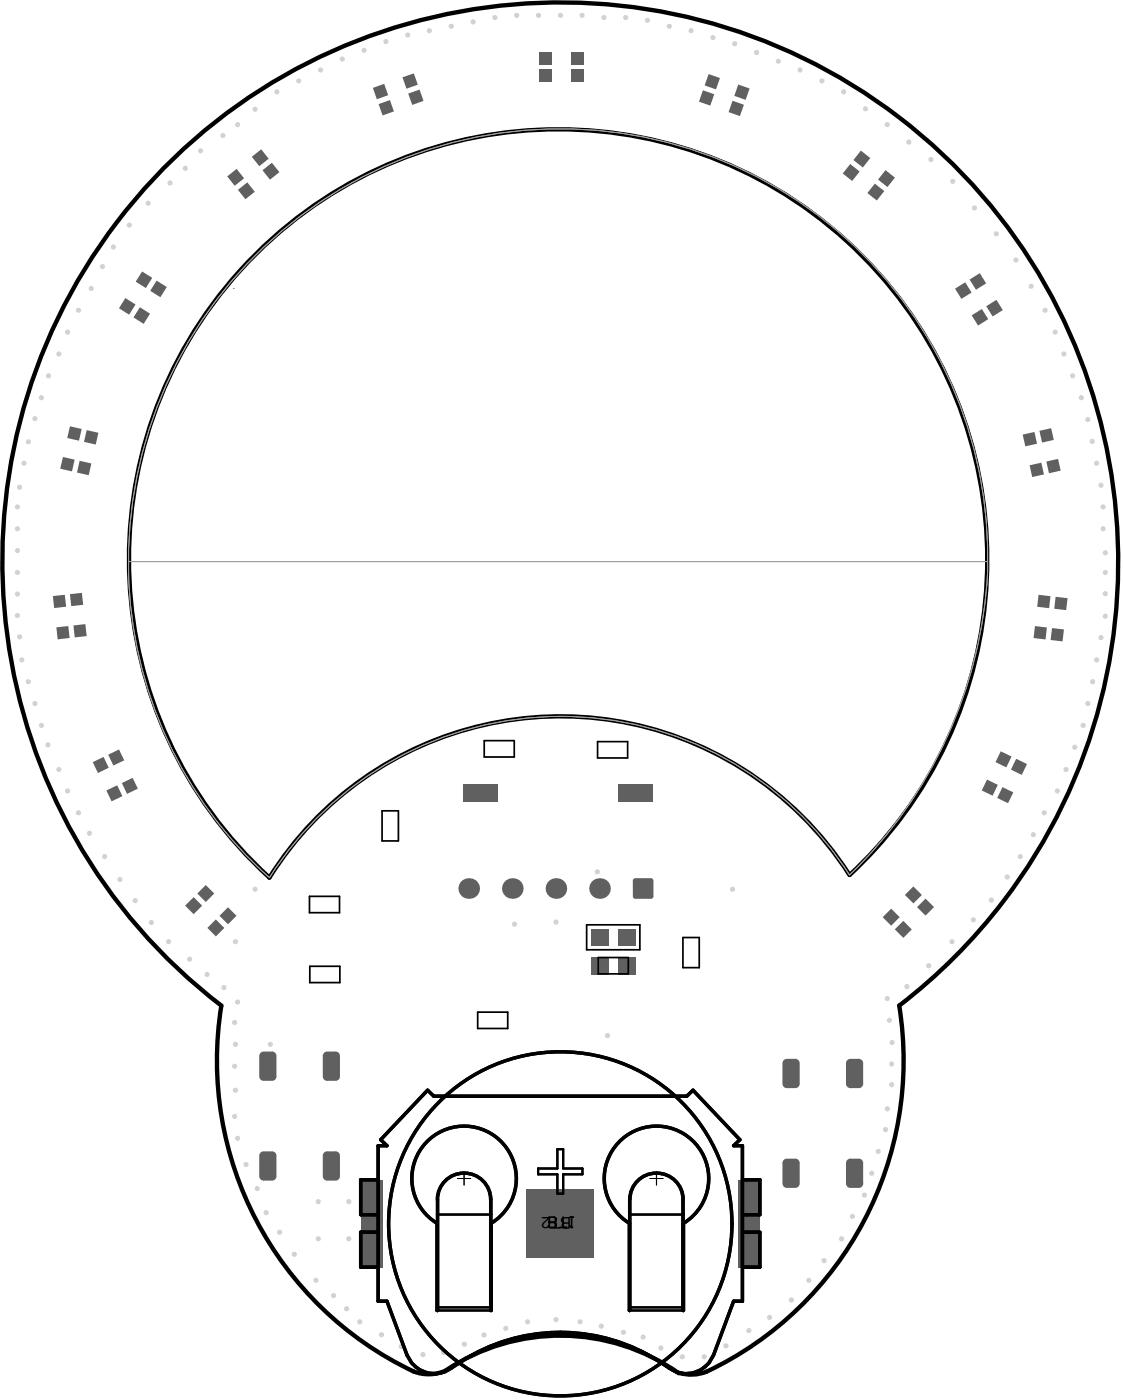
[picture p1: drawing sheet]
<svg xmlns="http://www.w3.org/2000/svg" width="217mm" height="271mm" viewBox="0 0 217 271" stroke-linecap="round" stroke-linejoin="round" font-family="sans-serif">
<defs><g id="words">
<text font-size="3.1" x="110.5" y="235.5" transform="rotate(-180 110.5 235.5)">BT2</text>
</g></defs>
<path d="M45.1 55.8h.1M51 47.8a82.8 82.8 0 0 1 90.3-16.1 82.8 82.8 0 0 1 49.8 77h-166.2a83.7 83.7 0 0 1 26.1-60.9zM24.9 108.7h166.2a87.3 87.3 0 0 1-26.7 60.6 66.4 66.4 0 0 0-112.3 .5 81.4 81.4 0 0 1-27.2-61.1z" fill="none" stroke="#a0a0a0" stroke-width=".19"/>
<path d="M164.4 169.3a66.3 66.3 0 0 0-112.3 .6M164.4 169.3a83.2 83.2 0 0 0 14.1-105 83.2 83.2 0 0 0-100.4-33.7 83.3 83.3 0 0 0-26 139.2M42.8 194.6a66.4 66.4 0 0 0 37.9 71 8 8 0 0 0 7.4-1.5 39.8 39.8 0 0 1 43.3 1.7M42.8 194.6a108.2 108.2 0 0 1-28.2-139.4 108.2 108.2 0 0 1 134.3-46.9 108.3 108.3 0 0 1 25.1 186.3 66.4 66.4 0 0 1-37.9 71.1l-1.4 .3h-1.3l-2-.3" fill="none" stroke="#000" stroke-width=".84"/>
<g fill="#d2d2d2">
<circle cx="113.6" cy="241.4" r=".5"/>
<circle cx="108.9" cy="241.4" r=".5"/>
<circle cx="104.2" cy="241.4" r=".5"/>
<circle cx="104.2" cy="236.8" r=".5"/>
<circle cx="108.9" cy="236.8" r=".5"/>
<circle cx="113.6" cy="236.8" r=".5"/>
<circle cx="113.6" cy="232.1" r=".5"/>
<circle cx="108.8" cy="232.1" r=".5"/>
<circle cx="103.9" cy="232.1" r=".5"/>
<circle cx="46" cy="193.9" r=".5"/>
<circle cx="45.4" cy="197.9" r=".5"/>
<circle cx="45.6" cy="202.1" r=".5"/>
<circle cx="45.4" cy="206.3" r=".5"/>
<circle cx="45.6" cy="211" r=".5"/>
<circle cx="45.4" cy="216.1" r=".5"/>
<circle cx="46" cy="220.3" r=".5"/>
<circle cx="47.6" cy="225.4" r=".5"/>
<circle cx="49.8" cy="230" r=".5"/>
<circle cx="51.5" cy="234.7" r=".5"/>
<circle cx="54.1" cy="238.5" r=".5"/>
<circle cx="57" cy="242.7" r=".5"/>
<circle cx="61.1" cy="247.8" r=".5"/>
<circle cx="64.5" cy="250.7" r=".5"/>
<circle cx="67.1" cy="253.3" r=".5"/>
<circle cx="69.6" cy="255.8" r=".5"/>
<circle cx="73.8" cy="258.3" r=".5"/>
<circle cx="77.6" cy="260.6" r=".5"/>
<circle cx="81.8" cy="262.1" r=".5"/>
<circle cx="85.8" cy="261.7" r=".5"/>
<circle cx="89.9" cy="260.1" r=".5"/>
<circle cx="93.7" cy="258.3" r=".5"/>
<circle cx="97.9" cy="257.1" r=".5"/>
<circle cx="102.1" cy="255.8" r=".5"/>
<circle cx="107.6" cy="255.4" r=".5"/>
<circle cx="112.2" cy="255.8" r=".5"/>
<circle cx="116.4" cy="256.6" r=".5"/>
<circle cx="120.7" cy="257.8" r=".5"/>
<circle cx="124.5" cy="258.8" r=".5"/>
<circle cx="127.9" cy="260.9" r=".5"/>
<circle cx="132" cy="262.6" r=".5"/>
<circle cx="136.3" cy="262.6" r=".5"/>
<circle cx="140.5" cy="260.5" r=".5"/>
<circle cx="144.9" cy="257.5" r=".5"/>
<circle cx="148.9" cy="255" r=".5"/>
<circle cx="153.1" cy="251.6" r=".5"/>
<circle cx="156.5" cy="247.8" r=".5"/>
<circle cx="159.5" cy="244" r=".5"/>
<circle cx="162.8" cy="239.7" r=".5"/>
<circle cx="164.9" cy="235.4" r=".5"/>
<circle cx="167.3" cy="231.3" r=".5"/>
<circle cx="168.7" cy="227.1" r=".5"/>
<circle cx="170" cy="222.8" r=".5"/>
<circle cx="171.4" cy="218.6" r=".5"/>
<circle cx="171.7" cy="214.6" r=".5"/>
<circle cx="172.5" cy="209.9" r=".5"/>
<circle cx="172.5" cy="205.9" r=".5"/>
<circle cx="172.6" cy="201.8" r=".5"/>
<circle cx="172.1" cy="197.5" r=".5"/>
<circle cx="171.7" cy="193.2" r=".5"/>
<circle cx="175.5" cy="190.9" r=".5"/>
<circle cx="179.7" cy="186.9" r=".5"/>
<circle cx="184.2" cy="182.2" r=".5"/>
<circle cx="188.4" cy="178" r=".5"/>
<circle cx="191.8" cy="174.2" r=".5"/>
<circle cx="194.9" cy="169.7" r=".5"/>
<circle cx="197.4" cy="165.8" r=".5"/>
<circle cx="200" cy="161.5" r=".5"/>
<circle cx="202.1" cy="157.3" r=".5"/>
<circle cx="204.6" cy="153.1" r=".5"/>
<circle cx="206.3" cy="148.9" r=".5"/>
<circle cx="208" cy="144.6" r=".5"/>
<circle cx="209.6" cy="140.4" r=".5"/>
<circle cx="210.5" cy="136.2" r=".5"/>
<circle cx="211.4" cy="131.9" r=".5"/>
<circle cx="212.2" cy="127.7" r=".5"/>
<circle cx="213" cy="123.4" r=".5"/>
<circle cx="213.9" cy="119.2" r=".5"/>
<circle cx="213.9" cy="114.9" r=".5"/>
<circle cx="213.9" cy="110.8" r=".5"/>
<circle cx="213.9" cy="107" r=".5"/>
<circle cx="213.5" cy="102.3" r=".5"/>
<circle cx="213.5" cy="98.1" r=".5"/>
<circle cx="213" cy="93.9" r=".5"/>
<circle cx="212.2" cy="89.6" r=".5"/>
<circle cx="211.4" cy="85.4" r=".5"/>
<circle cx="210.5" cy="81.2" r=".5"/>
<circle cx="209.2" cy="77" r=".5"/>
<circle cx="207.6" cy="72.7" r=".5"/>
<circle cx="205.9" cy="68.5" r=".5"/>
<circle cx="204.2" cy="64.3" r=".5"/>
<circle cx="202.2" cy="60.1" r=".5"/>
<circle cx="199.5" cy="55.4" r=".5"/>
<circle cx="196.6" cy="50.3" r=".5"/>
<circle cx="192.8" cy="45.3" r=".5"/>
<circle cx="188.6" cy="40.2" r=".5"/>
<circle cx="184.4" cy="35.1" r=".5"/>
<circle cx="180.1" cy="30.9" r=".5"/>
<circle cx="175.9" cy="27.5" r=".5"/>
<circle cx="171.7" cy="24.1" r=".5"/>
<circle cx="167.5" cy="21.1" r=".5"/>
<circle cx="163.3" cy="17.8" r=".5"/>
<circle cx="159" cy="15.7" r=".5"/>
<circle cx="154.8" cy="13.5" r=".5"/>
<circle cx="150.6" cy="11.9" r=".5"/>
<circle cx="146.4" cy="10.2" r=".5"/>
<circle cx="142.2" cy="8.5" r=".5"/>
<circle cx="138" cy="7.3" r=".5"/>
<circle cx="133.7" cy="5.9" r=".5"/>
<circle cx="129.5" cy="5.1" r=".5"/>
<circle cx="125.3" cy="3.9" r=".5"/>
<circle cx="121.1" cy="3.4" r=".5"/>
<circle cx="116.9" cy="3.4" r=".5"/>
<circle cx="112.6" cy="3" r=".5"/>
<circle cx="108.5" cy="3" r=".5"/>
<circle cx="104.2" cy="3" r=".5"/>
<circle cx="95.8" cy="3.4" r=".5"/>
<circle cx="100" cy="3" r=".5"/>
<circle cx="91.5" cy="4.2" r=".5"/>
<circle cx="87.3" cy="5.1" r=".5"/>
<circle cx="83.1" cy="5.9" r=".5"/>
<circle cx="78.9" cy="6.8" r=".5"/>
<circle cx="74.7" cy="8" r=".5"/>
<circle cx="70.5" cy="9.7" r=".5"/>
<circle cx="66.2" cy="11.4" r=".5"/>
<circle cx="62" cy="13.5" r=".5"/>
<circle cx="57.8" cy="15.7" r=".5"/>
<circle cx="53.6" cy="17.8" r=".5"/>
<circle cx="49.4" cy="21.2" r=".5"/>
<circle cx="46" cy="24.1" r=".5"/>
<circle cx="43.1" cy="26.2" r=".5"/>
<circle cx="38.8" cy="29.2" r=".5"/>
<circle cx="35.9" cy="32.6" r=".5"/>
<circle cx="32.9" cy="35.4" r=".5"/>
<circle cx="28.7" cy="39.3" r=".5"/>
<circle cx="25" cy="43.6" r=".5"/>
<circle cx="21.9" cy="47.8" r=".5"/>
<circle cx="19.8" cy="51.6" r=".5"/>
<circle cx="17.7" cy="55.8" r=".5"/>
<circle cx="15.2" cy="60.1" r=".5"/>
<circle cx="13.1" cy="64.3" r=".5"/>
<circle cx="11.4" cy="68.5" r=".5"/>
<circle cx="9.4" cy="72.7" r=".5"/>
<circle cx="8" cy="77" r=".5"/>
<circle cx="6.7" cy="81" r=".5"/>
<circle cx="5.5" cy="85.5" r=".5"/>
<circle cx="4.6" cy="89.6" r=".5"/>
<circle cx="3.8" cy="94.3" r=".5"/>
<circle cx="3.4" cy="98.1" r=".5"/>
<circle cx="3.4" cy="102.3" r=".5"/>
<circle cx="3.4" cy="106.6" r=".5"/>
<circle cx="3.4" cy="110.8" r=".5"/>
<circle cx="3.4" cy="115" r=".5"/>
<circle cx="3.4" cy="119.1" r=".5"/>
<circle cx="3.8" cy="123.3" r=".5"/>
<circle cx="4.2" cy="127.7" r=".5"/>
<circle cx="5.5" cy="131.9" r=".5"/>
<circle cx="6.7" cy="136.2" r=".5"/>
<circle cx="8" cy="140.4" r=".5"/>
<circle cx="9.3" cy="144.2" r=".5"/>
<circle cx="11.4" cy="148.9" r=".5"/>
<circle cx="13.1" cy="153.1" r=".5"/>
<circle cx="15.2" cy="157.3" r=".5"/>
<circle cx="17.3" cy="161.3" r=".5"/>
<circle cx="20.2" cy="165.8" r=".5"/>
<circle cx="23.2" cy="170.2" r=".5"/>
<circle cx="26.2" cy="174.3" r=".5"/>
<circle cx="29.3" cy="178.5" r=".5"/>
<circle cx="32.6" cy="182.2" r=".5"/>
<circle cx="36.7" cy="185.6" r=".5"/>
<circle cx="40.1" cy="188.6" r=".5"/>
<circle cx="43.3" cy="191.1" r=".5"/>
<circle cx="115.6" cy="168.7" r=".5"/>
<circle cx="45.6" cy="182.2" r=".5"/>
<circle cx="49.4" cy="172.1" r=".5"/>
<circle cx="52.3" cy="202.1" r=".5"/>
<circle cx="61.6" cy="239.7" r=".5"/>
<circle cx="67.5" cy="239.7" r=".5"/>
<circle cx="67.5" cy="232.5" r=".5"/>
<circle cx="61.6" cy="232.5" r=".5"/>
<circle cx="141.7" cy="172.1" r=".5"/>
<circle cx="117.6" cy="200.4" r=".5"/>
<circle cx="99.6" cy="178.9" r=".5"/>
<circle cx="107.6" cy="178.4" r=".5"/>
</g>
<path d="M45.1 55.8h.1M51 47.8a82.8 82.8 0 0 1 90.3-16.1 82.8 82.8 0 0 1 49.8 77h-166.2a83.7 83.7 0 0 1 26.1-60.9zM24.9 108.7h166.2a87.3 87.3 0 0 1-26.7 60.6 66.4 66.4 0 0 0-112.3 .5 81.4 81.4 0 0 1-27.2-61.1z" fill="none" stroke="#a0a0a0" stroke-width=".19"/>
<g fill="#606060">
<path d="M14.2 121l2.3-.2 .3 2.3-2.3 .3z" fill-rule="evenodd"/>
<path d="M13.5 115l2.3-.3 .3 2.3-2.3 .3z" fill-rule="evenodd"/>
<path d="M37.5 173.6l1.6 1.7-1.6 1.6-1.7-1.6z" fill-rule="evenodd"/>
<path d="M44.1 175.6l1.7 1.6-1.7 1.7-1.6-1.7z" fill-rule="evenodd"/>
<path d="M104.4 13.5h2.3v2.3h-2.3z" fill-rule="evenodd"/>
<path d="M110.5 13.5h2.3v2.3h-2.3z" fill-rule="evenodd"/>
<path d="M164.5 31.7l1.8 1.5-1.4 1.8-1.8-1.4z" fill-rule="evenodd"/>
<path d="M172.5 175.9l1.6 1.6-1.6 1.6-1.7-1.6z" fill-rule="evenodd"/>
<path d="M171.4 32.9l1.8 1.5-1.5 1.8-1.8-1.4z" fill-rule="evenodd"/>
<path d="M179.1 173.9l1.6 1.6-1.6 1.7-1.6-1.7z" fill-rule="evenodd"/>
<path d="M196.6 146.8l2.1 1.1-1 2.1-2.1-1.1z" fill-rule="evenodd"/>
<path d="M203.6 121.5l2.3 .3-.3 2.3-2.3-.2z" fill-rule="evenodd"/>
<path d="M204.3 115.5l2.3 .3-.3 2.3-2.3-.3z" fill-rule="evenodd"/>
<path d="M15.4 89.2l2.3 .5-.5 2.3-2.3-.6z" fill-rule="evenodd"/>
<path d="M20.9 146.1l2.1-1.1 1 2.1-2.1 1.1z" fill-rule="evenodd"/>
<path d="M20.6 153l2.1-1 1 2.1-2.1 1z" fill-rule="evenodd"/>
<path d="M48.7 30.3l1.8-1.4 1.5 1.8-1.8 1.5z" fill-rule="evenodd"/>
<path d="M63.3 222.8h1.7l.8 .8v4l-.8 .9h-1.7l-.8-.9v-4z" fill-rule="evenodd"/>
<path d="M63.3 203.5h1.7l.8 .8v4l-.8 .9h-1.7l-.8-.9v-4z" fill-rule="evenodd"/>
<path d="M104.4 10.1h2.3v2.4h-2.3z" fill-rule="evenodd"/>
<path d="M110.5 10.1h2.3v2.4h-2.3z" fill-rule="evenodd"/>
<path d="M114.4 179.8h3.3v3.2h-3.3z" fill-rule="evenodd"/>
<path d="M114.4 185.2h3.3v3.4h-3.3z" fill-rule="evenodd"/>
<path d="M123 170h2.9l.5 .5v2.9l-.5 .5h-2.9l-.5-.5v-2.9z" fill-rule="evenodd"/>
<path d="M137.1 14.3l2.2 .8-.8 2.2-2.1-.8z" fill-rule="evenodd"/>
<path d="M136 17.5l2.2 .7-.8 2.2-2.1-.7z" fill-rule="evenodd"/>
<path d="M142.9 16.4l2.2 .7-.8 2.2-2.2-.7z" fill-rule="evenodd"/>
<path d="M164.5 224.2h1.7l.8 .9v3.9l-.8 .9h-1.7l-.8-.9v-3.9z" fill-rule="evenodd"/>
<path d="M164.5 204.9h1.7l.8 .8v4l-.8 .9h-1.7l-.8-.9v-4z" fill-rule="evenodd"/>
<path d="M191 150.9l2.1 1-1 2.1-2.1-1z" fill-rule="evenodd"/>
<path d="M190.8 59.3l2-1.3 1.3 2-2 1.2z" fill-rule="evenodd"/>
<path d="M197.9 84.1l2.3-.5 .5 2.3-2.3 .5z" fill-rule="evenodd"/>
<path d="M202.5 89.3l2.2-.5 .6 2.3-2.3 .5z" fill-rule="evenodd"/>
<path d="M30.3 54.3l2 1.2-1.3 2-1.9-1.2z" fill-rule="evenodd"/>
<path d="M142.8 228.4h4.2v16.9h-4.2z" fill-rule="evenodd"/>
<path d="M17.9 147.5l2.1-1 1 2.1-2 1z" fill-rule="evenodd"/>
<path d="M10.9 121.4l2.3-.2 .3 2.3-2.3 .2z" fill-rule="evenodd"/>
<path d="M10.2 115.4l2.3-.3 .3 2.3-2.3 .3z" fill-rule="evenodd"/>
<path d="M12.2 88.4l2.2 .6-.5 2.2-2.2-.5z" fill-rule="evenodd"/>
<path d="M27.1 59.5l1.9 1.2-1.2 2-2-1.3z" fill-rule="evenodd"/>
<path d="M27.5 52.5l2 1.3-1.3 1.9-1.9-1.2z" fill-rule="evenodd"/>
<path d="M44 34.1l1.8-1.4 1.4 1.8-1.8 1.5z" fill-rule="evenodd"/>
<path d="M50.8 32.9l1.8-1.4 1.5 1.8-1.9 1.5z" fill-rule="evenodd"/>
<path d="M73.3 20.1l2.2-.7 .7 2.2-2.2 .7z" fill-rule="evenodd"/>
<path d="M141.8 19.5l2.2 .8-.8 2.2-2.2-.8z" fill-rule="evenodd"/>
<path d="M200.3 121.2l2.3 .2-.3 2.3-2.3-.2z" fill-rule="evenodd"/>
<path d="M201 115.1l2.3 .3-.3 2.3-2.3-.3z" fill-rule="evenodd"/>
<path d="M188 61l2-1.2 1.2 2-1.9 1.2z" fill-rule="evenodd"/>
<path d="M187.6 54.1l2-1.2 1.2 1.9-1.9 1.3z" fill-rule="evenodd"/>
<path d="M16.8 83.2l2.2 .6-.5 2.2-2.2-.5z" fill-rule="evenodd"/>
<path d="M13.5 82.5l2.3 .5-.5 2.3-2.3-.5z" fill-rule="evenodd"/>
<path d="M39.8 171.3l1.7 1.6-1.7 1.7-1.6-1.7z" fill-rule="evenodd"/>
<path d="M41.8 177.9l1.6 1.7-1.6 1.6-1.7-1.6z" fill-rule="evenodd"/>
<path d="M23.6 151.5l2.1-1 1 2.1-2.1 1z" fill-rule="evenodd"/>
<path d="M46 36.7l1.9-1.4 1.4 1.8-1.8 1.5z" fill-rule="evenodd"/>
<path d="M51 222.8h1.7l.8 .8v4l-.8 .9h-1.7l-.8-.9v-4z" fill-rule="evenodd"/>
<path d="M51 203.5h1.7l.8 .8v4l-.8 .9h-1.7l-.8-.9v-4z" fill-rule="evenodd"/>
<path d="M72.2 17l2.1-.8 .8 2.2-2.2 .8z" fill-rule="evenodd"/>
<path d="M89.7 151.8h6.7v3.3h-6.7z" fill-rule="evenodd"/>
<path d="M79 18.1l2.2-.8 .8 2.2-2.2 .8z" fill-rule="evenodd"/>
<path d="M77.9 15l2.2-.8 .8 2.2-2.2 .8z" fill-rule="evenodd"/>
<path d="M119.7 179.8h3.3v3.2h-3.3z" fill-rule="evenodd"/>
<path d="M119.7 185.2h3.3v3.4h-3.3z" fill-rule="evenodd"/>
<path d="M119.6 151.8h6.7v3.3h-6.7z" fill-rule="evenodd"/>
<path d="M152.3 224.2h1.6l.8 .9v3.9l-.8 .9h-1.6l-.9-.9v-3.9z" fill-rule="evenodd"/>
<path d="M152.3 204.9h1.6l.8 .8v4l-.8 .9h-1.6l-.9-.9v-4z" fill-rule="evenodd"/>
<path d="M174.8 178.2l1.6 1.7-1.6 1.6-1.6-1.6z" fill-rule="evenodd"/>
<path d="M176.7 171.5l1.7 1.7-1.7 1.6-1.6-1.6z" fill-rule="evenodd"/>
<path d="M169.3 35.5l1.8 1.5-1.4 1.8-1.9-1.4z" fill-rule="evenodd"/>
<path d="M166.6 29.1l1.8 1.5-1.4 1.8-1.9-1.4z" fill-rule="evenodd"/>
<path d="M194 152.3l2.1 1-1 2.1-2.1-1z" fill-rule="evenodd"/>
<path d="M193.7 145.4l2 1-1 2.1-2.1-1z" fill-rule="evenodd"/>
<path d="M199.2 90.1l2.3-.6 .5 2.3-2.3 .5z" fill-rule="evenodd"/>
<path d="M201.1 83.4l2.3-.5 .5 2.2-2.2 .5z" fill-rule="evenodd"/>
<path d="M69.8 228.4h4.2v16.9h-4.2z" fill-rule="evenodd"/>
<path d="M101.8 230.2h13.2v13.2h-13.2z" fill-rule="evenodd"/>
<path d="M24.3 57.7l1.9 1.2-1.2 2-2-1.2z" fill-rule="evenodd"/>
<path d="M184.8 55.9l2-1.3 1.2 2-2 1.2z" fill-rule="evenodd"/>
</g>
<g fill="#606060">
<path d="M65 227.6h.8zM65 227.6h.8a.83 .83 0 0 1-.8 .9z"/>
<path d="M65 222.8v.8zM65 222.8a.83 .83 0 0 1 .8 .8h-.8z"/>
<path d="M62.5 223.6h.8zM62.7 223.1l.6-.3v.8h-.8z"/>
<path d="M63.3 227.6v.9zM62.5 227.6h.8v.9a.83 .83 0 0 1-.8-.9z"/>
<path d="M65 208.3h.8zM65 208.3h.8a.83 .83 0 0 1-.8 .9z"/>
<path d="M65 203.5v.8zM65 203.5a.83 .83 0 0 1 .8 .8h-.8z"/>
<path d="M62.5 204.3h.8zM62.7 203.8l.6-.3v.8h-.8z"/>
<path d="M63.3 208.3v.9zM62.5 208.3h.8v.9a.83 .83 0 0 1-.8-.9z"/>
<path d="M123 173.4v.5zM122.5 173.4h.5v.5l-.5-.2z"/>
<path d="M125.9 173.4h.5zM125.9 173.4h.5v.3l-.5 .2z"/>
<path d="M125.9 170v.5zM125.9 170l.5 .2v.3h-.5z"/>
<path d="M122.5 170.5h.5zM122.7 170h.3v.5h-.5z"/>
<path d="M166.2 229h.8zM166.2 229h.8a.83 .83 0 0 1-.8 .9z"/>
<path d="M166.2 224.2v.9zM166.2 224.2a.83 .83 0 0 1 .8 .9h-.8z"/>
<path d="M163.7 225.1h.8zM164 224.5l.5-.3v.9h-.8z"/>
<path d="M164.5 229v.9zM163.7 229h.8v.9a.83 .83 0 0 1-.8-.9z"/>
<path d="M166.2 209.7h.8zM166.2 209.7h.8a.83 .83 0 0 1-.8 .9z"/>
<path d="M166.2 204.9v.8zM166.2 204.9a.83 .83 0 0 1 .8 .8h-.8z"/>
<path d="M163.7 205.7h.8zM164 205.2l.5-.3v.8h-.8z"/>
<path d="M164.5 209.7v.9zM163.7 209.7h.8v.9a.83 .83 0 0 1-.8-.9z"/>
<path d="M52.7 227.6h.8zM52.7 227.6h.8a.83 .83 0 0 1-.8 .9z"/>
<path d="M52.7 222.8v.8zM52.7 222.8a.83 .83 0 0 1 .8 .8h-.8z"/>
<path d="M50.2 223.6h.8zM50.4 223.1l.6-.3v.8h-.8z"/>
<path d="M51 227.6v.9zM50.2 227.6h.8v.9a.83 .83 0 0 1-.8-.9z"/>
<path d="M52.7 208.3h.8zM52.7 208.3h.8a.83 .83 0 0 1-.8 .9z"/>
<path d="M52.7 203.5v.8zM52.7 203.5a.83 .83 0 0 1 .8 .8h-.8z"/>
<path d="M50.2 204.3h.8zM50.4 203.8l.6-.3v.8h-.8z"/>
<path d="M51 208.3v.9zM50.2 208.3h.8v.9a.83 .83 0 0 1-.8-.9z"/>
<path d="M153.9 229h.8zM153.9 229h.8a.83 .83 0 0 1-.8 .9z"/>
<path d="M153.9 224.2v.9zM153.9 224.2a.83 .83 0 0 1 .8 .9h-.8z"/>
<path d="M151.4 225.1h.9zM151.7 224.5l.6-.3v.9h-.9z"/>
<path d="M152.3 229v.9zM151.4 229h.9v.9a.83 .83 0 0 1-.9-.9z"/>
<path d="M153.9 209.7h.8zM153.9 209.7h.8a.83 .83 0 0 1-.8 .9z"/>
<path d="M153.9 204.9v.8zM153.9 204.9a.83 .83 0 0 1 .8 .8h-.8z"/>
<path d="M151.4 205.7h.9zM151.7 205.2l.6-.3v.8h-.9z"/>
<path d="M152.3 209.7v.9zM151.4 209.7h.9v.9a.83 .83 0 0 1-.9-.9z"/>
<circle cx="90.7" cy="171.9" r="1.99"/>
<circle cx="99.1" cy="171.9" r="1.99"/>
<circle cx="116" cy="171.9" r="1.99"/>
<circle cx="107.6" cy="171.9" r="1.99"/>
</g>
<g fill="none" stroke="#000" stroke-width=".33">
<path d="M73.9 156.9h3.2v5.8h-3.2zM93.7 143.3h5.8v3.2h-5.8zM115.6 143.5h5.9v3.2h-5.9zM59.9 173.5h5.8v3.1h-5.8zM113.5 179h10.3v4.8h-10.3zM60 187h5.8v3.2h-5.8zM92.4 195.9h5.8v3.1h-5.8zM115.8 185.3h5.8v3.2h-5.8zM132.2 181.4h3.1v5.9h-3.1zM106.3 235.5h1l.3 .4v.3l-.3 .3 .3 .4v.3l-.3 .3h-1zM106.3 236.5h1M108.3 237.5h1.3"/>
<path d="M109 235.5v2M110.3 235.5h.6M110.6 235.5v2l-.3-.3"/>
</g>
<g fill="none" stroke="#000" stroke-width=".66">
<path d="M84 212.1l-1.3-1.1-9.1 9.6 1.3 1.1M84 212.1l-1.2-1.1-9.1 9.6 1.2 1.1M134.1 211l9.1 9.6-1.2 1.1M134.1 211l-1.2 1.1h-48.9M73.2 238.5h-3.4v6.7h3.4M73.2 228.3h-3.4v6.8h3.4M73.2 221.7v30.1M74.9 221.7h-1.7v30.1h1.7M84.5 236.7a10.1 10.1 0 0 1-2.4-15.2 10.1 10.1 0 0 1 15.4 0 10.1 10.1 0 0 1-2.5 15.2M84.7 232.2v21.4M84.7 232.1a5.1 5.1 0 0 1 5-5.1 5.1 5.1 0 0 0-5.1 5.2M84.7 232.2v21.4h-.1v-16.9"/>
<path d="M89.9 227a5.1 5.1 0 0 1 5 5.1M89.9 227a5.1 5.1 0 0 1 5.1 5.2v21.4M95 232.2v21.4h.1v-16.9a10.1 10.1 0 0 0 2.4-15.2 10.1 10.1 0 0 0-15.4 0 10.1 10.1 0 0 0 2.5 15.2M127 227a5.1 5.1 0 0 0-5.2 5.2v21.4v-16.9a10.1 10.1 0 0 1-2.5-15.2 10.1 10.1 0 0 1 15.4 0 10.1 10.1 0 0 1-2.4 15.2v16.9h-.1v-21.4M127 227a5.1 5.1 0 0 0-5.1 5.1M132.2 232.1a5.1 5.1 0 0 0-5.1-5.1 5.1 5.1 0 0 1 5.1 5.2M132.3 236.7a10.1 10.1 0 0 0 2.5-15.2 10.1 10.1 0 0 0-15.5 0 10.1 10.1 0 0 0 2.5 15.2v16.9M142 221.7h1.7v30.1h-1.7M143.6 238.5h3.5v6.7h-3.5M143.6 228.3h3.5v6.8h-3.5M143.6 221.7v30.1M147 228.3v6.8"/>
<path d="M147 238.5v6.7M74.9 251.8l3.9 10.5a5.6 5.6 0 0 0 7.8 2.9 36.8 36.8 0 0 1 17.5-7.1M74.9 251.8l3.9 10.4a5.6 5.6 0 0 0 8.6 2.5 35.7 35.7 0 0 1 14.2-6.2M106.5 257.9a35.4 35.4 0 0 1 17.7 3.7M106.6 257.9l-2.6 .2M112.8 258.1a35.4 35.4 0 0 1 11.4 3.5M142 251.8l-3.9 10.4a5.6 5.6 0 0 1-8.7 2.5l-1.8-1.2-3.4-1.9M142 251.8l-3.9 10.5a5.6 5.6 0 0 1-7.9 2.9l-3.7-2.4-2.3-1.2"/>
<circle cx="108.4" cy="236.8" r="33.3"/>
</g>
<path d="M88.5 228.1h2.6M89.8 226.8v2.5M125.8 228.1h2.5M127 226.8v2.5" fill="none" stroke="#000" stroke-width=".19"/>
<path d="M84.7 235h10.3M104.1 226.1v1.2M107.9 226.1v-3.7h1.1v3.7h3.7v1.2h-3.7v3.7h-1.1v-3.7M107.9 222.4v3.7h-3.8v1.2h3.8v3.7M121.8 235h10.4M84.7 253h10.3M84.7 253.6h10.3M121.8 253h10.4M121.8 253.6h10.4" fill="none" stroke="#000" stroke-width=".42"/>
<g fill="#000">
<circle cx="106.3" cy="236.5" r=".17"/>
<circle cx="110.6" cy="237.5" r=".17"/>
</g>
<use href="#words"/>
</svg>
